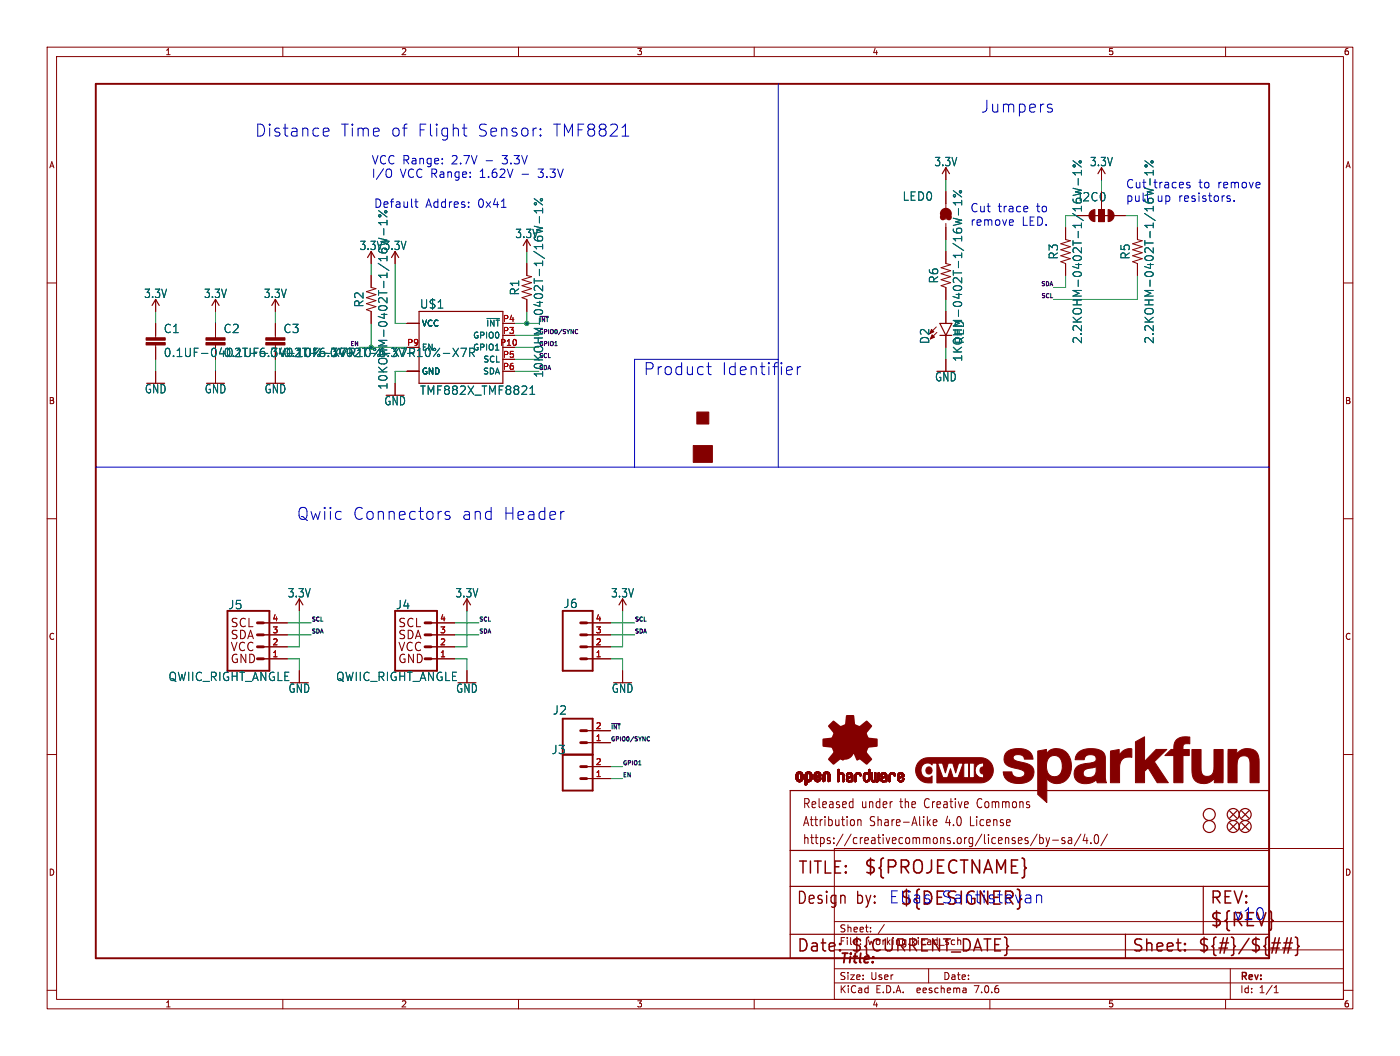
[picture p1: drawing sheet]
<svg xmlns="http://www.w3.org/2000/svg" width="297mm" height="224mm" viewBox="0 0 297 224" stroke-linecap="round" stroke-linejoin="round" font-family="sans-serif">
<defs><g id="words">
<g font-size="3.8" fill="#840000">
<text x="183.1" y="185.7">${PROJECTNAME}</text>
<text x="256.5" y="196.9">${REV}</text>
</g>
<text font-size="3.8" fill="#0000c2" x="190.8" y="192.3">${DESIGNER}</text>
<g font-size="3.5" fill="#0000c2">
<text x="54.1" y="29.2">Distance</text>
<text x="72.2" y="29.2">Time</text>
<text x="82.8" y="29.2">of</text>
<text x="88.4" y="29.2">Flight</text>
<text x="101.1" y="29.2">Sensor:</text>
<text x="117" y="29.2">TMF8821</text>
<text x="208.1" y="24.1">Jumpers</text>
<text x="136.4" y="79.8">Product</text>
<text x="152.9" y="79.8">Identifier</text>
<text x="63" y="110.5">Qwiic</text>
<text x="74.8" y="110.5">Connectors</text>
<text x="97.8" y="110.5">and</text>
<text x="106.6" y="110.5">Header</text>
<text x="188.5" y="191.8">Elias</text>
<text x="199.5" y="191.8">Santistevan</text>
<text x="261.6" y="195.3">v10</text>
</g>
<g font-size="3.5" fill="#840000">
<text x="169.2" y="185.7">TITLE:</text>
<text x="168.9" y="192.1">Design</text>
<text x="181.6" y="192.1">by:</text>
<text x="256.5" y="192.1">REV:</text>
<text x="168.9" y="202.2">Date:</text>
<text x="180.3" y="202.2">${CURRENT_DATE}</text>
<text x="240" y="202.2">Sheet:</text>
<text x="254" y="202.2">${#}/${##}</text>
</g>
<text font-size="2.8" fill="#840000" x="178" y="204.8">Title:</text>
<g font-size="2.7" fill="#840000">
<text x="170.2" y="171.7">Released</text>
<text x="182.7" y="171.7">under</text>
<text x="191.1" y="171.7">the</text>
<text x="196.5" y="171.7">Creative</text>
<text x="208" y="171.7">Commons</text>
<text x="170.2" y="175.5">Attribution</text>
<text x="170.2" y="179.3">https://creativecommons.org/licenses/by-sa/4.0/</text>
<text x="184.5" y="175.5">Share-Alike</text>
<text x="200.8" y="175.5">4.0</text>
<text x="206.2" y="175.5">License</text>
</g>
<g font-size="2.5" fill="#0000c2">
<text x="78.7" y="35">VCC Range:</text>
<text x="95.7" y="35">2.7V</text>
<text x="102.9" y="35">-</text>
<text x="106.6" y="35">3.3V</text>
<text x="78.7" y="37.9">I/O</text>
<text x="84.8" y="37.9">VCC Range:</text>
<text x="101.7" y="37.9">1.62V</text>
<text x="110.6" y="37.9">-</text>
<text x="114.3" y="37.9">3.3V</text>
<text x="238.8" y="40.1">Cut</text>
<text x="254.3" y="40.1">to</text>
<text x="258.4" y="40.1">remove</text>
<text x="90.2" y="44.2">Addres:</text>
<text x="101.3" y="44.2">0x41</text>
<text x="205.7" y="45.1">Cut</text>
<text x="211.6" y="45.1">trace</text>
<text x="219.8" y="45.1">to</text>
<text x="250" y="42.9">resistors.</text>
<text x="205.7" y="48">remove</text>
<text x="216.7" y="48">LED.</text>
</g>
<g font-size="2.5" fill="#006464">
<text x="198.1" y="35.5">3.3V</text>
<text x="231.2" y="35.5">3.3V</text>
<text x="244.6" y="40.1">traces</text>
<text x="79.2" y="44.2">Default</text>
<text x="191.4" y="42.8">LED0</text>
<text x="238.8" y="42.9">pull</text>
<text x="245.3" y="42.9">up</text>
<text x="76.2" y="53.2">3.3V 3.3V</text>
<text x="109.2" y="50.7">3.3V</text>
<text x="224.6" y="55.1" transform="rotate(-90 224.6 55.1)">R3</text>
<text x="239.9" y="55.1" transform="rotate(-90 239.9 55.1)">R5</text>
<text x="30.5" y="63.4">3.3V</text>
<text x="43.2" y="63.4">3.3V</text>
<text x="55.9" y="63.4">3.3V</text>
<text x="77.3" y="65.3" transform="rotate(-90 77.3 65.3)">R2</text>
<text x="89" y="65.6">U$1</text>
<text x="110.3" y="62.7" transform="rotate(-90 110.3 62.7)">R1</text>
<text x="199.2" y="60.2" transform="rotate(-90 199.2 60.2)">R6</text>
<text x="34.6" y="70.8">C1</text>
<text x="47.3" y="70.8">C2</text>
<text x="60" y="70.8">C3</text>
<text x="34.6" y="75.9">0.1UF-0402T-6.3V-10%-X7R</text>
<text x="47.3" y="75.9">0.1UF-0402T-6.3V-10%-X7R</text>
<text x="197.3" y="73" transform="rotate(-90 197.3 73)">D2</text>
<text x="204.3" y="76.8" transform="rotate(-90 204.3 76.8)">1KOHM-0402T-1/16W-1%</text>
<text x="204.7" y="73" transform="rotate(-90 204.7 73)">RED</text>
<text x="229.7" y="73" transform="rotate(-90 229.7 73)">2.2KOHM-0402T-1/16W-1%</text>
<text x="245" y="73" transform="rotate(-90 245 73)">2.2KOHM-0402T-1/16W-1%</text>
<text x="30.6" y="83.6">GND</text>
<text x="43.3" y="83.6">GND</text>
<text x="56" y="83.6">GND</text>
<text x="82.4" y="82.7" transform="rotate(-90 82.4 82.7)">10KOHM-0402T-1/16W-1%</text>
<text x="89" y="83.9">TMF882X_TMF8821</text>
<text x="115.4" y="80.2" transform="rotate(-90 115.4 80.2)">10KOHM-0402T-1/16W-1%</text>
<text x="198.3" y="81.1">GND</text>
<text x="81.4" y="86.2">GND</text>
<text x="48.4" y="129.4">J5</text>
<text x="61" y="126.9">3.3V</text>
<text x="83.9" y="129.4">J4</text>
<text x="96.5" y="126.9">3.3V</text>
<text x="119.5" y="129.1">J6</text>
<text x="129.6" y="126.9">3.3V</text>
<text x="35.7" y="144.6">QWIIC_RIGHT_ANGLE</text>
<text x="61.1" y="147.1">GND</text>
<text x="71.2" y="144.6">QWIIC_RIGHT_ANGLE</text>
<text x="96.7" y="147.1">GND</text>
<text x="129.7" y="147.1">GND</text>
<text x="117.2" y="151.7">J2</text>
<text x="116.9" y="160.1">J3</text>
</g>
<g font-size="2.5" fill="#840000">
<text x="228.7" y="42.9">I2C0</text>
<text x="48.8" y="133.3">SCL</text>
<text x="48.8" y="135.8">SDA</text>
<text x="84.3" y="133.3">SCL</text>
<text x="84.3" y="135.8">SDA</text>
<text x="48.8" y="140.9">GND</text>
<text x="48.8" y="138.4">VCC</text>
<text x="84.3" y="140.9">GND</text>
<text x="84.3" y="138.4">VCC</text>
</g>
<g font-size="2.1" fill="#840000">
<text x="178" y="197.9">Sheet:</text>
<text x="178" y="200.6">File:</text>
<text x="184.1" y="200.6">working.kicad_sch</text>
<text x="178" y="208">Size:</text>
<text x="184.7" y="208">User</text>
<text x="200" y="208">Date:</text>
<text x="263" y="208.2">Rev:</text>
<text x="178" y="210.8">KiCad</text>
<text x="185.7" y="210.8">E.D.A.</text>
<text x="194.6" y="210.8">eeschema</text>
<text x="207" y="210.8">7.0.6</text>
<text x="263" y="210.8">Id:</text>
<text x="267.1" y="210.8">1/1</text>
</g>
<g font-size="1.8" fill="#840000">
<text x="35" y="11.9">1</text>
<text x="85" y="11.9">2</text>
<text x="135" y="11.9">3</text>
<text x="185" y="11.9">4</text>
<text x="235" y="11.9">5</text>
<text x="285" y="11.9">6</text>
<text x="10.3" y="35.9">A</text>
<text x="285.3" y="35.9">A</text>
<text x="10.3" y="85.9">B</text>
<text x="285.3" y="85.9">B</text>
<text x="10.3" y="135.9">C</text>
<text x="285.3" y="135.9">C</text>
<text x="10.3" y="185.9">D</text>
<text x="285.3" y="185.9">D</text>
<text x="35" y="213.8">1</text>
<text x="85" y="213.8">2</text>
<text x="135" y="213.8">3</text>
<text x="185" y="213.8">4</text>
<text x="235" y="213.8">5</text>
<text x="285" y="213.8">6</text>
</g>
<g font-size="1.8" fill="#006464">
<text x="89.4" y="69.4">VCC</text>
<text x="100.3" y="72">GPIO0</text>
<text x="103.1" y="69.4">~{INT}</text>
<text x="89.4" y="74.5">EN</text>
<text x="100.3" y="74.5">GPIO1</text>
<text x="102.5" y="77.1">SCL</text>
<text x="106" y="73.4">P10</text>
<text x="89.4" y="79.6">GND</text>
<text x="102.4" y="79.6">SDA</text>
</g>
<g font-size="1.8" fill="#a90000">
<text x="106.6" y="70.9">P3</text>
<text x="106.6" y="68.3">P4</text>
<text x="86.3" y="73.4">P9</text>
<text x="106.6" y="75.9">P5</text>
<text x="106.6" y="78.5">P6</text>
<text x="57.7" y="131.8">4</text>
<text x="93.3" y="131.8">4</text>
<text x="126.3" y="131.8">4</text>
<text x="57.7" y="136.9">2</text>
<text x="57.7" y="134.4">3</text>
<text x="93.3" y="136.9">2</text>
<text x="93.3" y="134.4">3</text>
<text x="126.3" y="136.9">2</text>
<text x="126.3" y="134.4">3</text>
<text x="57.7" y="139.4">1</text>
<text x="93.3" y="139.4">1</text>
<text x="126.3" y="139.4">1</text>
<text x="126.3" y="154.7">2</text>
<text x="126.3" y="157.2">1</text>
<text x="126.3" y="164.8">1</text>
<text x="126.3" y="162.3">2</text>
</g>
<g font-size="1.2" fill="#0f0f0f">
<text x="220.7" y="60.7">SDA</text>
<text x="220.8" y="63.3">SCL</text>
<text x="114.3" y="70.9">GPIO0/SYNC</text>
<text x="66" y="131.8">SCL</text>
<text x="101.6" y="131.8">SCL</text>
<text x="134.6" y="131.8">SCL</text>
<text x="66" y="134.4">SDA</text>
<text x="101.6" y="134.4">SDA</text>
<text x="134.6" y="134.4">SDA</text>
<text x="129.5" y="154.7">~{INT}</text>
<text x="129.5" y="157.2">GPIO0/SYNC</text>
<text x="132.1" y="162.3">GPIO1</text>
<text x="132.1" y="164.9">EN</text>
</g>
<g font-size="1.2" fill="#006464">
<text x="114.3" y="68.3">~{INT}</text>
<text x="74.2" y="73.4">EN</text>
<text x="114.3" y="73.4">GPIO1</text>
<text x="114.3" y="76">SCL</text>
<text x="114.3" y="78.5">SDA</text>
</g>
</g></defs>
<g fill="none" stroke="#840000" stroke-width=".21">
<path d="M10 10h277v203.9h-277zM12 12h273v199.9h-273zM60 10v2M110 10v2M160 10v2M210 10v2M260 10v2M200.7 35.6v2.5M233.7 35.6v2.5M10 60h2M78.7 58.4v2.6l1.1 .2-2.1 .6 2.1 .7-2.1 .6 2.1 .7-2.1 .6 2.1 .6-2.1 .7 1 .3v2.6M78.7 53.3v2.6"/>
<path d="M83.8 53.3v2.6M111.8 55.9v2.5l1 .3-2.1 .6 2.1 .6-2.1 .7 2.1 .6-2.1 .6 2.1 .7-2.1 .6 1.1 .4v2.5M111.8 50.8v2.5M200.7 40.6v3.5M200.7 47.4v3.4M200.7 53.3v2.6l1 .2-2.1 .7 2.1 .6-2.1 .6 2.1 .7-2.1 .6 2.1 .6-2.1 .7 1.1 .4v2.5M226.1 48.3v2.5l1 .3-2.1 .6 2.1 .6-2.1 .7 2.1 .6-2.1 .6 2.1 .7-2.1 .6 1.1 .4v2.5M228.6 45.7h2.5M233 44.5h1.3v2.5h-1.3zM233.7 43.2v1.3M236.2 45.7h2.6M241.3 48.3v2.5l1 .3-2 .6 2 .6-2 .7 2 .6-2 .6 2 .7-2 .6 1 .4v2.5"/>
<path d="M285 60h2M33 63.5v2.5M33 68.6v3M33 73.2v3M33 78.7v2.6M45.7 63.5v2.5M45.7 68.6v3M45.7 73.2v.5M45.7 78.7v2.6M58.4 63.5v2.5M58.4 68.6v3M58.4 73.2v.5"/>
<path d="M58.4 78.7v2.6M86.4 68.6h2.5M86.4 78.7h2.5M198.6 69.3l-1.4 1.4M198.8 70.5l-1.4 1.4M200.7 66v2.6M200.7 71.1v2.6M200.7 76.2v2.5M83.8 81.3v2.5M10 110h2M285 110h2M55.9 139.7h5.1"/>
<path d="M55.9 137.2h5.1M55.9 134.6h5.1M55.9 132.1h5.1M63.5 127v2.5M91.4 139.7h5.1M91.4 137.2h5.1M91.4 134.6h5.1M91.4 132.1h5.1M99.1 127v2.5M124.5 139.7h5M124.5 137.2h5M124.5 134.6h5"/>
<path d="M124.5 132.1h5M132.1 127v2.5M10 160h2M63.5 142.2v2.6M99.1 142.2v2.6M124.5 157.5h5M124.5 154.9h5M132.1 142.2v2.6M285 160h2M124.5 165.1h5M124.5 162.6h5M177 179.9h108v32h-108z"/>
<path d="M180.5 170l.4 .1M180.9 169.3v2M180.9 171.2l-.4 .1M181.2 174v.9M182 173.8v1.3M182 174l.2-.2 .4 .1 .1 1.2M196.9 174.4l.5 .7M197.4 173.8l-.7 .7M198 174.4l.8-.1-.1-.4-.5-.1-.2 .3 .1 .9h.6M220 176.9l-1.4 2.5M220.6 177v1.9M220.6 177.7l.4-.1 .3 .4-.1 .8h-.6"/>
<path d="M221.9 177.6l.4 1.3M222.3 178.9l-.4 .6M222.7 177.6l-.4 1.3M223.3 178.2h1.2M225.9 177.7l-.4-.1-.2 .3v.3l.6 .1v.5h-.6M226.7 177.7h.6l.1 1.2M227.4 178.1l-.6 .1a.4 .4 0 0 0-.2 .3 .4 .4 0 0 0 .2 .4l.6-.1M229.3 176.9l-1.4 2.5M230.2 176.9l-.4 1.4h1M230.6 177.6v1.3M231.4 178.7v.2M232.4 177.1l.3-.1a1.34 1.34 0 0 1 0 1.9h-.2a1.44 1.44 0 0 1-.1-1.8z"/>
<path d="M234.9 176.9l-1.4 2.5M177 195.4h108M184.7 197.5v.1M184.7 196.7v.1M187.6 196l-1.3 2M10 210h2M60 211.9v2M110 211.9v2M160 211.9v2M177 208.4h108M177 205.4h108M177 201.4h108"/>
<path d="M197 205.4v3M204.9 209.6l.1 .9M205 210.4l-.2 .1M205 209.9h-.2M210 211.9v2M260 211.9v2M261 205.4v6.5M270.3 210.5h.9M270.3 209.4l.4-.4v1.5M285 210h2"/>
</g>
<g fill="none" stroke="#840000" stroke-width=".25">
<path d="M199.9 36.8l.8-1.2 .7 1.2M232.9 36.8l.8-1.2 .7 1.2M78 54.6l.7-1.3 .8 1.3M83.1 54.6l.7-1.3 .8 1.3M111 52.1l.8-1.3 .7 1.3M200.7 44.7v1.8M231.9 45.7h3.8M32.3 64.8l.7-1.3 .8 1.3M45 64.8l.7-1.3 .8 1.3M57.7 64.8l.7-1.3 .8 1.3M88.9 66h17.8v15.3h-17.8zM199.4 71.1h2.5"/>
<path d="M199.4 68.6h2.5l-1.2 2.5zM62.7 128.3l.8-1.3 .8 1.3M98.3 128.3l.8-1.3 .7 1.3M131.3 128.3l.8-1.3 .7 1.3M167.6 167.6h101.6v35.6h-101.6zM260.9 174.5l1.5 1.5M260.9 172l1.5 1.5M262.4 174.5l-1.5 1.5M262.4 172l-1.5 1.5M263.4 172l1.5 1.5M263.4 174.5l1.5 1.5M264.9 172l-1.5 1.5"/>
<path d="M264.9 174.5l-1.5 1.5M167.6 198.1h101.6M167.6 180.3h101.6M167.6 188h101.6M238.8 198.1v5.1M255.3 188v10.1"/>
<circle cx="256.5" cy="175.3" r="1.27"/>
<circle cx="256.5" cy="172.7" r="1.27"/>
<circle cx="261.6" cy="172.7" r="1.27"/>
<circle cx="261.6" cy="175.3" r="1.27"/>
<circle cx="264.2" cy="172.7" r="1.27"/>
<circle cx="264.2" cy="175.3" r="1.27"/>
</g>
<g fill="#840000" stroke="#840000" stroke-width=".21">
<path d="M197.7 71l.5 .5-.8 .4z"/>
<path d="M168.9 165.1h.4z"/>
<path d="M168.9 165l.4 .1z"/>
<path d="M168.9 165h.4z"/>
<path d="M168.9 164.9l.4 .1z"/>
<path d="M168.9 164.9h.4z"/>
<path d="M168.9 164.8l.4 .1z"/>
<path d="M168.9 164.8h.4z"/>
<path d="M168.9 164.7l.4 .1z"/>
<path d="M168.9 164.7h.4z"/>
<path d="M168.9 164.6l.4 .1z"/>
<path d="M168.9 164.6h.4z"/>
<path d="M168.9 164.5l.4 .1z"/>
<path d="M168.9 164.5h.4z"/>
<path d="M168.9 164.4l.4 .1z"/>
<path d="M168.9 164.4h.4z"/>
<path d="M168.9 164.3l.4 .1z"/>
<path d="M168.9 165.2h.4z"/>
<path d="M168.9 165.1l.4 .1z"/>
<path d="M168.9 164.3h.4z"/>
<path d="M168.9 165.3h.5z"/>
<path d="M168.9 165.3h.4z"/>
<path d="M168.9 165.2l.4 .1z"/>
<path d="M168.9 164.2l.4 .1z"/>
<path d="M168.9 164.2h.4z"/>
<path d="M168.9 164.2h.5z"/>
<path d="M168.9 164.1l.5 .1z"/>
<path d="M168.9 164.1h.5z"/>
<path d="M168.9 165.4h.6z"/>
<path d="M168.9 165.3l.5 .1z"/>
<path d="M168.9 164.1h.6z"/>
<path d="M169 165.4h.5z"/>
<path d="M169 164.1h.5z"/>
<path d="M169 165.4h1.3z"/>
<path d="M169 165.4h.6z"/>
<path d="M169 164l1.2 .1z"/>
<path d="M169 165.4h1.2z"/>
<path d="M169 164h1.2z"/>
<path d="M169 165.5h1.2z"/>
<path d="M169 165.4l1.2 .1z"/>
<path d="M169 163.9l1.2 .1z"/>
<path d="M169 163.9h1.2z"/>
<path d="M169.1 165.5l1.1 .1z"/>
<path d="M169.1 165.6h1.1z"/>
<path d="M169.1 163.9h1.1z"/>
<path d="M169.1 165.6h1z"/>
<path d="M169.1 163.9h1z"/>
<path d="M169.1 163.8l1 .1z"/>
<path d="M169.1 163.8h1z"/>
<path d="M169.2 165.6l.9 .1z"/>
<path d="M169.2 163.8h.9z"/>
<path d="M169.2 165.7h.8z"/>
<path d="M169.2 163.8h.8z"/>
<path d="M169.2 163.7l.8 .1z"/>
<path d="M169.3 163.7h.7z"/>
<path d="M169.3 165.7h.7z"/>
<path d="M169.3 165.7h.6z"/>
<path d="M169.3 163.7h.6z"/>
<path d="M169.3 165.7l.6 .1z"/>
<path d="M169.4 163.7h.4z"/>
<path d="M169.4 165.8h.4z"/>
<path d="M169.5 163.7h.3z"/>
<path d="M169.5 165.8h.2z"/>
<path d="M169.5 163.7h.2z"/>
<path d="M169.7 164.1h.6z"/>
<path d="M169.7 165.4h.6z"/>
<path d="M169.8 165.4h.5z"/>
<path d="M169.8 164.1h.5z"/>
<path d="M169.8 165.3l.5 .1z"/>
<path d="M169.8 165.3h.5z"/>
<path d="M169.8 164.1l.5 .1z"/>
<path d="M169.9 165.3h.4z"/>
<path d="M169.9 164.2h.4z"/>
<path d="M169.9 165.2l.4 .1z"/>
<path d="M169.9 165.2h.4z"/>
<path d="M169.9 164.3h.4z"/>
<path d="M169.9 164.2l.4 .1z"/>
<path d="M169.9 165.1l.4 .1z"/>
<path d="M169.9 165.1h.4z"/>
<path d="M169.9 165l.4 .1z"/>
<path d="M169.9 165h.4z"/>
<path d="M169.9 164.9l.4 .1z"/>
<path d="M169.9 164.9h.4z"/>
<path d="M169.9 164.8l.4 .1z"/>
<path d="M169.9 164.8h.4z"/>
<path d="M169.9 164.7l.4 .1z"/>
<path d="M169.9 164.7h.4z"/>
<path d="M169.9 164.6l.4 .1z"/>
<path d="M169.9 164.6h.4z"/>
<path d="M169.9 164.5l.4 .1z"/>
<path d="M169.9 164.5h.4z"/>
<path d="M169.9 164.4l.4 .1z"/>
<path d="M169.9 164.4h.4z"/>
<path d="M169.9 164.3l.4 .1z"/>
<path d="M170.8 166.4h.2z"/>
<path d="M170.8 166.4h.3z"/>
<path d="M170.8 166.4h.4z"/>
<path d="M170.8 166.3l.4 .1z"/>
<path d="M170.8 166.3h.4z"/>
<path d="M170.8 166.2l.4 .1z"/>
<path d="M170.8 166.2h.4z"/>
<path d="M170.8 166.1l.4 .1z"/>
<path d="M170.8 166.1h.4z"/>
<path d="M170.8 166l.4 .1z"/>
<path d="M170.8 166h.4z"/>
<path d="M170.8 165.9l.4 .1z"/>
<path d="M170.8 165.9h.4z"/>
<path d="M170.8 165.8l.4 .1z"/>
<path d="M170.8 165.8h.4z"/>
<path d="M170.8 165.7l.4 .1z"/>
<path d="M170.8 165.7h1z"/>
<path d="M170.8 165.7h1.1z"/>
<path d="M170.8 165.7h1.2z"/>
<path d="M170.8 165.6l1.2 .1z"/>
<path d="M170.8 165.6h1.2z"/>
<path d="M170.8 165.6h1.3z"/>
<path d="M170.8 165.5l1.3 .1z"/>
<path d="M170.8 165.5h1.3z"/>
<path d="M170.8 165.4l1.3 .1z"/>
<path d="M170.8 165.4h1.4z"/>
<path d="M170.8 165.4h.7z"/>
<path d="M170.8 165.4h.6z"/>
<path d="M170.8 165.3l.6 .1z"/>
<path d="M170.8 165.3h.5z"/>
<path d="M170.8 165.2l.5 .1z"/>
<path d="M170.8 165.2h.4z"/>
<path d="M170.8 165.1l.4 .1z"/>
<path d="M170.8 165.1h.4z"/>
<path d="M170.8 165l.4 .1z"/>
<path d="M170.8 165h.4z"/>
<path d="M170.8 164.9l.4 .1z"/>
<path d="M170.8 164.9h.4z"/>
<path d="M170.8 164.8l.4 .1z"/>
<path d="M170.8 164.8h.4z"/>
<path d="M170.8 164.7l.4 .1z"/>
<path d="M170.8 164.7h.4z"/>
<path d="M170.8 164.6l.4 .1z"/>
<path d="M170.8 164.6h.4z"/>
<path d="M170.8 164.5l.4 .1z"/>
<path d="M170.8 164.5h.4z"/>
<path d="M170.8 164.4l.4 .1z"/>
<path d="M170.8 164.4h.4z"/>
<path d="M170.8 164.3l.4 .1z"/>
<path d="M170.8 164.3h.4z"/>
<path d="M170.8 164.2l.4 .1z"/>
<path d="M170.8 166.5h.2z"/>
<path d="M170.8 166.4l.2 .1z"/>
<path d="M170.8 164.2h.4z"/>
<path d="M170.8 164.2h.5z"/>
<path d="M170.8 166.5h.1z"/>
<path d="M170.8 164.1l.5 .1z"/>
<path d="M170.8 164.1h.5z"/>
<path d="M170.8 164.1h.6z"/>
<path d="M170.9 164.1h.5z"/>
<path d="M170.9 164l1.3 .1z"/>
<path d="M170.9 164h1.3z"/>
<path d="M170.9 164h1.2z"/>
<path d="M170.9 163.9l1.2 .1z"/>
<path d="M170.9 163.9h1.2z"/>
<path d="M171 163.9h1.1z"/>
<path d="M171 163.9h1z"/>
<path d="M171 163.8l1 .1z"/>
<path d="M171 163.8h1z"/>
<path d="M171.1 163.8h.9z"/>
<path d="M171.1 163.8h.8z"/>
<path d="M171.2 163.8h.7z"/>
<path d="M171.2 163.7l.7 .1z"/>
<path d="M171.2 163.7h.7z"/>
<path d="M171.2 163.7h.6z"/>
<path d="M171.3 165.7l.5 .1z"/>
<path d="M171.3 163.7h.5z"/>
<path d="M171.3 165.8h.4z"/>
<path d="M171.3 163.7h.4z"/>
<path d="M171.4 165.8h.3z"/>
<path d="M171.4 163.7h.3z"/>
<path d="M171.4 163.7h.2z"/>
<path d="M171.4 165.8h.2z"/>
<path d="M171.6 164.1h.6z"/>
<path d="M171.6 165.4h.6z"/>
<path d="M171.7 165.4h.5z"/>
<path d="M171.7 164.1h.5z"/>
<path d="M171.7 165.3l.5 .1z"/>
<path d="M171.7 165.3h.5z"/>
<path d="M171.8 165.3h.4z"/>
<path d="M171.8 164.1l.4 .1z"/>
<path d="M171.8 164.2h.4z"/>
<path d="M171.8 165.2l.4 .1z"/>
<path d="M171.8 165.2h.4z"/>
<path d="M171.8 165.2h.5z"/>
<path d="M171.8 164.3h.5z"/>
<path d="M171.8 164.2l.4 .1z"/>
<path d="M171.9 165.2h.4z"/>
<path d="M171.9 164.3h.4z"/>
<path d="M171.9 165.1l.4 .1z"/>
<path d="M171.9 165.1h.4z"/>
<path d="M171.9 164.4h.4z"/>
<path d="M171.9 164.3l.4 .1z"/>
<path d="M171.9 165l.4 .1z"/>
<path d="M171.9 165h.4z"/>
<path d="M171.9 164.9l.4 .1z"/>
<path d="M171.9 164.9h.4z"/>
<path d="M171.9 164.8l.4 .1z"/>
<path d="M171.9 164.8h.4z"/>
<path d="M171.9 164.7l.4 .1z"/>
<path d="M171.9 164.7h.4z"/>
<path d="M171.9 164.6l.4 .1z"/>
<path d="M171.9 164.6h.4z"/>
<path d="M171.9 164.5l.4 .1z"/>
<path d="M171.9 164.5h.4z"/>
<path d="M171.9 164.4l.4 .1z"/>
<path d="M172.7 165.2h.4z"/>
<path d="M172.7 165.1l.4 .1z"/>
<path d="M172.7 165.1h.4z"/>
<path d="M172.7 165.1h.5z"/>
<path d="M172.7 165l.5 .1z"/>
<path d="M172.7 165h.5z"/>
<path d="M172.7 165h.6z"/>
<path d="M172.7 165h.7z"/>
<path d="M172.7 164.9l.7 .1z"/>
<path d="M172.7 164.9h.7z"/>
<path d="M172.7 164.9h.8z"/>
<path d="M172.7 164.9h.9z"/>
<path d="M172.7 164.8l.9 .1z"/>
<path d="M172.7 164.8h.9z"/>
<path d="M172.7 164.8h1z"/>
<path d="M172.7 164.8h1.1z"/>
<path d="M172.7 164.7l1.1 .1z"/>
<path d="M172.7 164.7h1.2z"/>
<path d="M172.7 164.7h1.3z"/>
<path d="M172.7 164.6l1.3 .1z"/>
<path d="M172.7 164.6h1.4z"/>
<path d="M172.7 164.6h.4z"/>
<path d="M172.7 164.5l.4 .1z"/>
<path d="M172.7 164.5h.4z"/>
<path d="M172.7 164.4l.4 .1z"/>
<path d="M172.7 164.4h.4z"/>
<path d="M172.7 164.3l.4 .1z"/>
<path d="M172.7 164.3h.4z"/>
<path d="M172.7 164.2l.4 .1z"/>
<path d="M172.7 165.3h.5z"/>
<path d="M172.7 165.2l.4 .1z"/>
<path d="M172.7 164.2h.4z"/>
<path d="M172.7 164.2h.5z"/>
<path d="M172.7 164.1l.5 .1z"/>
<path d="M172.7 164.1h.5z"/>
<path d="M172.8 165.3l.5 .1z"/>
<path d="M172.8 164.1h.4z"/>
<path d="M172.8 164.1h.5z"/>
<path d="M172.8 165.4h.5z"/>
<path d="M172.8 165.4h1.3z"/>
<path d="M172.8 165.4h.6z"/>
<path d="M172.8 164.1h.6z"/>
<path d="M172.8 164l1.3 .1z"/>
<path d="M172.8 164h1.3z"/>
<path d="M172.8 165.5h1.2z"/>
<path d="M172.8 165.4l1.2 .1z"/>
<path d="M172.8 164h1.2z"/>
<path d="M172.9 165.5h1.1z"/>
<path d="M172.9 164h1.1z"/>
<path d="M172.9 163.9l1.1 .1z"/>
<path d="M172.9 165.5l1.1 .1z"/>
<path d="M172.9 163.9h1.1z"/>
<path d="M172.9 165.6h1.1z"/>
<path d="M172.9 165.6h1z"/>
<path d="M172.9 163.9h1z"/>
<path d="M173 165.6h.9z"/>
<path d="M173 163.8l.9 .1z"/>
<path d="M173 163.8h.9z"/>
<path d="M173 165.6l.9 .1z"/>
<path d="M173 165.7h.9z"/>
<path d="M173 165.7h.8z"/>
<path d="M173 163.8h.8z"/>
<path d="M173.1 165.7h.7z"/>
<path d="M173.1 163.8h.7z"/>
<path d="M173.1 163.7l.7 .1z"/>
<path d="M173.1 163.7h.7z"/>
<path d="M173.1 163.7h.6z"/>
<path d="M173.1 165.7h.6z"/>
<path d="M173.2 163.7h.5z"/>
<path d="M173.2 165.7l.5 .1z"/>
<path d="M173.2 164.6h.9z"/>
<path d="M173.2 163.7h.4z"/>
<path d="M173.2 165.8h.4z"/>
<path d="M173.3 163.7h.3z"/>
<path d="M173.3 165.8h.3z"/>
<path d="M173.3 164.6h.8z"/>
<path d="M173.3 165.8h.2z"/>
<path d="M173.3 164.5l.8 .1z"/>
<path d="M173.3 163.7h.2z"/>
<path d="M173.3 164.5h.8z"/>
<path d="M173.4 164.5h.7z"/>
<path d="M173.5 164.5h.6z"/>
<path d="M173.5 164.1h.6z"/>
<path d="M173.5 165.4h.6z"/>
<path d="M173.6 165.4h.5z"/>
<path d="M173.6 164.4l.5 .1z"/>
<path d="M173.6 164.4h.5z"/>
<path d="M173.6 164.1h.5z"/>
<path d="M173.6 165.3l.5 .1z"/>
<path d="M173.6 165.3h.5z"/>
<path d="M173.7 165.3h.4z"/>
<path d="M173.7 164.1l.4 .1z"/>
<path d="M173.7 164.4h.4z"/>
<path d="M173.7 164.2h.4z"/>
<path d="M173.7 165.2l.4 .1z"/>
<path d="M173.7 165.2h.4z"/>
<path d="M173.7 164.3l.4 .1z"/>
<path d="M173.7 164.3h.4z"/>
<path d="M173.7 164.2l.4 .1z"/>
<path d="M173.8 165.2h.3z"/>
<path d="M173.8 165.1l.3 .1z"/>
<path d="M173.8 165.1h.3z"/>
<path d="M173.8 165l.3 .1z"/>
<path d="M173.8 165h.3z"/>
<path d="M173.9 165h.2z"/>
<path d="M173.9 164.9l.2 .1z"/>
<path d="M173.9 164.9h.2z"/>
<path d="M174 164.9h.1z"/>
<path d="M174.6 165.7h.3z"/>
<path d="M174.6 165.7h.4z"/>
<path d="M174.6 165.6l.4 .1z"/>
<path d="M174.6 165.6h.4z"/>
<path d="M174.6 165.5l.4 .1z"/>
<path d="M174.6 165.5h.4z"/>
<path d="M174.6 165.4l.4 .1z"/>
<path d="M174.6 165.4h.4z"/>
<path d="M174.6 165.3l.4 .1z"/>
<path d="M174.6 165.3h.4z"/>
<path d="M174.6 165.2l.4 .1z"/>
<path d="M174.6 165.2h.4z"/>
<path d="M174.6 165.1l.4 .1z"/>
<path d="M174.6 165.1h.4z"/>
<path d="M174.6 165l.4 .1z"/>
<path d="M174.6 165h.4z"/>
<path d="M174.6 164.9l.4 .1z"/>
<path d="M174.6 164.9h.4z"/>
<path d="M174.6 164.8l.4 .1z"/>
<path d="M174.6 164.8h.4z"/>
<path d="M174.6 164.7l.4 .1z"/>
<path d="M174.6 164.7h.4z"/>
<path d="M174.6 164.6l.4 .1z"/>
<path d="M174.6 164.6h.4z"/>
<path d="M174.6 164.5l.4 .1z"/>
<path d="M174.6 164.5h.4z"/>
<path d="M174.6 164.4l.4 .1z"/>
<path d="M174.6 164.4h.4z"/>
<path d="M174.6 164.3l.4 .1z"/>
<path d="M174.6 164.3h.4z"/>
<path d="M174.6 165.7h.2z"/>
<path d="M174.6 164.2l.5 .1z"/>
<path d="M174.6 165.7l.2 .1z"/>
<path d="M174.6 164.2h.5z"/>
<path d="M174.7 164.2h.4z"/>
<path d="M174.7 164.1l.4 .1z"/>
<path d="M174.7 164.1h.4z"/>
<path d="M174.7 164.1h.5z"/>
<path d="M174.7 164.1h.6z"/>
<path d="M174.7 164l1.3 .1z"/>
<path d="M174.7 164h1.3z"/>
<path d="M174.7 164h1.2z"/>
<path d="M174.8 164h1.1z"/>
<path d="M174.8 163.9l1.1 .1z"/>
<path d="M174.8 163.9h1.1z"/>
<path d="M174.8 163.8l1.1 .1z"/>
<path d="M174.9 163.8h.9z"/>
<path d="M174.9 163.8h.8z"/>
<path d="M175 163.8h.7z"/>
<path d="M175 163.7l.7 .1z"/>
<path d="M175 163.7h.7z"/>
<path d="M175 163.7h.6z"/>
<path d="M175.1 163.7h.5z"/>
<path d="M175.2 163.7h.3z"/>
<path d="M175.3 163.7h.2z"/>
<path d="M175.4 164.1h.6z"/>
<path d="M175.5 164.1h.5z"/>
<path d="M175.6 164.1h.4z"/>
<path d="M175.6 164.1l.4 .1z"/>
<path d="M175.6 164.2h.4z"/>
<path d="M175.6 164.2h.5z"/>
<path d="M175.7 164.2l.4 .1z"/>
<path d="M175.7 164.3h.4z"/>
<path d="M175.7 165.7h.3z"/>
<path d="M175.7 165.7h.4z"/>
<path d="M175.7 165.6l.4 .1z"/>
<path d="M175.7 165.6h.4z"/>
<path d="M175.7 165.5l.4 .1z"/>
<path d="M175.7 165.5h.4z"/>
<path d="M175.7 165.4l.4 .1z"/>
<path d="M175.7 165.4h.4z"/>
<path d="M175.7 165.3l.4 .1z"/>
<path d="M175.7 165.3h.4z"/>
<path d="M175.7 165.2l.4 .1z"/>
<path d="M175.7 165.2h.4z"/>
<path d="M175.7 165.1l.4 .1z"/>
<path d="M175.7 165.1h.4z"/>
<path d="M175.7 165l.4 .1z"/>
<path d="M175.7 165h.4z"/>
<path d="M175.7 164.9l.4 .1z"/>
<path d="M175.7 164.9h.4z"/>
<path d="M175.7 164.8l.4 .1z"/>
<path d="M175.7 164.8h.4z"/>
<path d="M175.7 164.7l.4 .1z"/>
<path d="M175.7 164.7h.4z"/>
<path d="M175.7 164.6l.4 .1z"/>
<path d="M175.7 164.6h.4z"/>
<path d="M175.7 164.5l.4 .1z"/>
<path d="M175.7 164.5h.4z"/>
<path d="M175.7 164.4l.4 .1z"/>
<path d="M175.7 164.4h.4z"/>
<path d="M175.7 164.3l.4 .1z"/>
<path d="M175.7 165.7h.2z"/>
<path d="M175.7 165.7l.2 .1z"/>
<path d="M177.7 165.8h.2z"/>
<path d="M177.7 165.7l.2 .1z"/>
<path d="M177.7 163.3h.3z"/>
<path d="M177.7 165.7h.3z"/>
<path d="M177.7 165.6l.3 .1z"/>
<path d="M177.7 165.6h.3z"/>
<path d="M177.7 165.5l.3 .1z"/>
<path d="M177.7 165.5h.3z"/>
<path d="M177.7 165.4l.3 .1z"/>
<path d="M177.7 165.4h.3z"/>
<path d="M177.7 165.3l.3 .1z"/>
<path d="M177.7 165.3h.3z"/>
<path d="M177.7 165.2l.3 .1z"/>
<path d="M177.7 165.2h.3z"/>
<path d="M177.7 165.1l.3 .1z"/>
<path d="M177.7 165.1h.3z"/>
<path d="M177.7 165l.3 .1z"/>
<path d="M177.7 165h.3z"/>
<path d="M177.7 164.9l.3 .1z"/>
<path d="M177.7 164.9h.3z"/>
<path d="M177.7 164.8l.3 .1z"/>
<path d="M177.7 164.8h.3z"/>
<path d="M177.7 164.7l.3 .1z"/>
<path d="M177.7 164.7h.3z"/>
<path d="M177.7 164.6l.3 .1z"/>
<path d="M177.7 164.6h.3z"/>
<path d="M177.7 164.5l.3 .1z"/>
<path d="M177.7 164.5h.3z"/>
<path d="M177.7 164.4l.3 .1z"/>
<path d="M177.7 164.4h.3z"/>
<path d="M177.7 164.3l.3 .1z"/>
<path d="M177.7 164.3h.3z"/>
<path d="M177.7 164.3h.4z"/>
<path d="M177.7 164.2l.4 .1z"/>
<path d="M177.7 164.2h.4z"/>
<path d="M177.7 164.2h.5z"/>
<path d="M177.7 164.1l.5 .1z"/>
<path d="M177.7 164.1h.5z"/>
<path d="M177.7 164.1h.6z"/>
<path d="M177.7 164.1h.7z"/>
<path d="M177.7 164.1h1.3z"/>
<path d="M177.7 164.1h1.2z"/>
<path d="M177.7 164l1.2 .1z"/>
<path d="M177.7 164h1.2z"/>
<path d="M177.7 164h1.1z"/>
<path d="M177.7 163.9l1.1 .1z"/>
<path d="M177.7 163.9h1.1z"/>
<path d="M177.7 163.9h1z"/>
<path d="M177.7 163.9h.3z"/>
<path d="M177.7 163.8l.3 .1z"/>
<path d="M177.7 163.8h.3z"/>
<path d="M177.7 163.7l.3 .1z"/>
<path d="M177.7 163.7h.3z"/>
<path d="M177.7 163.6l.3 .1z"/>
<path d="M177.7 163.6h.3z"/>
<path d="M177.7 163.5l.3 .1z"/>
<path d="M177.7 163.5h.3z"/>
<path d="M177.7 163.4l.3 .1z"/>
<path d="M177.7 163.4h.3z"/>
<path d="M177.7 163.3l.3 .1z"/>
<path d="M177.7 163.2l.3 .1z"/>
<path d="M177.8 163.2h.2z"/>
<path d="M177.9 163.1l.1 .1z"/>
<path d="M178.1 163.9h.6z"/>
<path d="M178.1 163.8l.6 .1z"/>
<path d="M178.2 163.8h.5z"/>
<path d="M178.2 163.8h.4z"/>
<path d="M178.5 164.1h.5z"/>
<path d="M178.6 164.1h.4z"/>
<path d="M178.6 164.1l.4 .1z"/>
<path d="M178.6 164.2h.4z"/>
<path d="M178.7 164.2h.3z"/>
<path d="M178.7 164.2h.4z"/>
<path d="M178.7 164.3h.4z"/>
<path d="M178.7 164.2l.4 .1z"/>
<path d="M178.8 164.3h.3z"/>
<path d="M178.8 164.4h.3z"/>
<path d="M178.8 164.3l.3 .1z"/>
<path d="M178.8 164.5h.3z"/>
<path d="M178.8 164.4l.3 .1z"/>
<path d="M178.8 165.8h.1z"/>
<path d="M178.8 165.8h.2z"/>
<path d="M178.8 165.7l.2 .1z"/>
<path d="M178.8 165.7h.2z"/>
<path d="M178.8 165.7h.3z"/>
<path d="M178.8 165.6l.3 .1z"/>
<path d="M178.8 165.6h.3z"/>
<path d="M178.8 165.5l.3 .1z"/>
<path d="M178.8 165.5h.3z"/>
<path d="M178.8 165.4l.3 .1z"/>
<path d="M178.8 165.4h.3z"/>
<path d="M178.8 165.3l.3 .1z"/>
<path d="M178.8 165.3h.3z"/>
<path d="M178.8 165.2l.3 .1z"/>
<path d="M178.8 165.2h.3z"/>
<path d="M178.8 165.1l.3 .1z"/>
<path d="M178.8 165.1h.3z"/>
<path d="M178.8 165l.3 .1z"/>
<path d="M178.8 165h.3z"/>
<path d="M178.8 164.9l.3 .1z"/>
<path d="M178.8 164.9h.3z"/>
<path d="M178.8 164.8l.3 .1z"/>
<path d="M178.8 164.8h.3z"/>
<path d="M178.8 164.7l.3 .1z"/>
<path d="M178.8 164.7h.3z"/>
<path d="M178.8 164.6l.3 .1z"/>
<path d="M178.8 164.6h.3z"/>
<path d="M178.8 164.5l.3 .1z"/>
<path d="M179.5 165.4h.4z"/>
<path d="M179.5 165.3l.4 .1z"/>
<path d="M179.5 165.3h.4z"/>
<path d="M179.5 165.3h.3z"/>
<path d="M179.5 165.2l.3 .1z"/>
<path d="M179.5 165.2h.3z"/>
<path d="M179.5 165.2h.4z"/>
<path d="M179.5 164.6h.2z"/>
<path d="M179.5 164.5l.2 .1z"/>
<path d="M179.5 164.5h.3z"/>
<path d="M179.5 164.4l.3 .1z"/>
<path d="M179.5 164.4h.3z"/>
<path d="M179.6 165.4h.3z"/>
<path d="M179.6 165.2h.3z"/>
<path d="M179.6 165.1l.3 .1z"/>
<path d="M179.6 165.1h.3z"/>
<path d="M179.6 164.6h.1z"/>
<path d="M179.6 164.4h.2z"/>
<path d="M179.6 165.5h.3z"/>
<path d="M179.6 165.4l.3 .1z"/>
<path d="M179.6 165.1h.4z"/>
<path d="M179.6 164.4h.3z"/>
<path d="M179.6 164.3l.3 .1z"/>
<path d="M179.6 164.3h.3z"/>
<path d="M179.6 165.5h.4z"/>
<path d="M179.6 165l.5 .1z"/>
<path d="M179.6 165h.5z"/>
<path d="M179.6 164.2l.3 .1z"/>
<path d="M179.6 164.2h.3z"/>
<path d="M179.6 165.5l.8 .1z"/>
<path d="M179.6 165.5h.5z"/>
<path d="M179.6 164.2h.4z"/>
<path d="M179.6 165.6h.8z"/>
<path d="M179.6 165h.6z"/>
<path d="M179.6 164.1l.4 .1z"/>
<path d="M179.7 165.6h.7z"/>
<path d="M179.7 165h.6z"/>
<path d="M179.7 164.9l.6 .1z"/>
<path d="M179.7 164.1h.3z"/>
<path d="M179.7 164.1h.4z"/>
<path d="M179.7 164.9h.6z"/>
<path d="M179.7 164.1h.5z"/>
<path d="M179.7 165.6l.7 .1z"/>
<path d="M179.7 164.1h1.1z"/>
<path d="M179.7 165.7h.7z"/>
<path d="M179.7 164.9h.7z"/>
<path d="M179.7 164l1.1 .1z"/>
<path d="M179.7 164h1z"/>
<path d="M179.7 164.9h.8z"/>
<path d="M179.8 165.7h.6z"/>
<path d="M179.8 164.9h.7z"/>
<path d="M179.8 164h.9z"/>
<path d="M179.8 164.8l.7 .1z"/>
<path d="M179.8 163.9l.9 .1z"/>
<path d="M179.8 164.8h1.1z"/>
<path d="M179.8 163.9h.8z"/>
<path d="M179.8 165.7l.6 .1z"/>
<path d="M179.9 163.9h.7z"/>
<path d="M179.9 164.8h1z"/>
<path d="M179.9 165.8h.5z"/>
<path d="M179.9 163.9h.6z"/>
<path d="M180 165.8h.4z"/>
<path d="M180 164.8h.9z"/>
<path d="M180 163.8l.5 .1z"/>
<path d="M180 163.8h.5z"/>
<path d="M180 164.7l.9 .1z"/>
<path d="M180 163.8h.4z"/>
<path d="M180.1 164.7h.8z"/>
<path d="M180.2 165.5h.2z"/>
<path d="M180.2 164.7h.7z"/>
<path d="M180.2 163.8h.1z"/>
<path d="M180.2 164.6l.7 .1z"/>
<path d="M180.3 164.1h.5z"/>
<path d="M180.3 164.6h.6z"/>
<path d="M180.4 164.6h.5z"/>
<path d="M180.4 164.1h.4z"/>
<path d="M180.4 164.1l.4 .1z"/>
<path d="M180.4 164.2h.4z"/>
<path d="M180.5 164.2h.3z"/>
<path d="M180.5 164.6h.4z"/>
<path d="M180.5 164.2h.4z"/>
<path d="M180.5 164.5l.4 .1z"/>
<path d="M180.5 164.5h.4z"/>
<path d="M180.5 164.2l.4 .1z"/>
<path d="M180.5 164.3h.4z"/>
<path d="M180.6 164.8l.3 .1z"/>
<path d="M180.6 164.5h.3z"/>
<path d="M180.6 164.3h.3z"/>
<path d="M180.6 164.9h.3z"/>
<path d="M180.6 164.4h.3z"/>
<path d="M180.6 164.3l.3 .1z"/>
<path d="M180.6 165.8h.2z"/>
<path d="M180.6 165.7l.2 .1z"/>
<path d="M180.6 165.7h.3z"/>
<path d="M180.6 165.6l.3 .1z"/>
<path d="M180.6 165.6h.3z"/>
<path d="M180.6 165.5l.3 .1z"/>
<path d="M180.6 165.5h.3z"/>
<path d="M180.6 165.4l.3 .1z"/>
<path d="M180.6 165.4h.3z"/>
<path d="M180.6 165.3l.3 .1z"/>
<path d="M180.6 165.3h.3z"/>
<path d="M180.6 165.2l.3 .1z"/>
<path d="M180.6 165.2h.3z"/>
<path d="M180.6 165.1l.3 .1z"/>
<path d="M180.6 165.1h.3z"/>
<path d="M180.6 165l.3 .1z"/>
<path d="M180.6 165h.3z"/>
<path d="M180.6 164.9l.3 .1z"/>
<path d="M180.6 164.4l.3 .1z"/>
<path d="M181.4 165.8h.1z"/>
<path d="M181.4 165.7l.1 .1z"/>
<path d="M181.4 165.7h.2z"/>
<path d="M181.4 165.6l.3 .1z"/>
<path d="M181.4 165.6h.3z"/>
<path d="M181.4 165.5l.3 .1z"/>
<path d="M181.4 165.5h.3z"/>
<path d="M181.4 165.4l.3 .1z"/>
<path d="M181.4 165.4h.3z"/>
<path d="M181.4 165.3l.3 .1z"/>
<path d="M181.4 165.3h.3z"/>
<path d="M181.4 165.2l.3 .1z"/>
<path d="M181.4 165.2h.3z"/>
<path d="M181.4 165.1l.3 .1z"/>
<path d="M181.4 165.1h.3z"/>
<path d="M181.4 165l.3 .1z"/>
<path d="M181.4 165h.3z"/>
<path d="M181.4 164.9l.3 .1z"/>
<path d="M181.4 164.9h.3z"/>
<path d="M181.4 164.8l.3 .1z"/>
<path d="M181.4 164.8h.3z"/>
<path d="M181.4 164.7l.3 .1z"/>
<path d="M181.4 164.7h.3z"/>
<path d="M181.4 164.6l.3 .1z"/>
<path d="M181.4 164.6h.3z"/>
<path d="M181.4 164.5l.3 .1z"/>
<path d="M181.4 164.5h.3z"/>
<path d="M181.4 164.4l.3 .1z"/>
<path d="M181.4 164.4h.3z"/>
<path d="M181.4 164.3l.3 .1z"/>
<path d="M181.4 164.3h.3z"/>
<path d="M181.4 164.2l.3 .1z"/>
<path d="M181.4 164.2h.3z"/>
<path d="M181.4 164.2h.4z"/>
<path d="M181.4 164.1l.4 .1z"/>
<path d="M181.5 164.1h.4z"/>
<path d="M181.5 164.1h.5z"/>
<path d="M181.5 164.1h1.1z"/>
<path d="M181.5 164l1.1 .1z"/>
<path d="M181.5 164h1.1z"/>
<path d="M181.5 164h1z"/>
<path d="M181.6 164h.9z"/>
<path d="M181.6 163.9l.9 .1z"/>
<path d="M181.6 163.9h.9z"/>
<path d="M181.6 163.9h.8z"/>
<path d="M181.7 163.9h.7z"/>
<path d="M181.8 163.9h.5z"/>
<path d="M181.8 163.8l.5 .1z"/>
<path d="M181.8 163.8h.5z"/>
<path d="M181.9 163.8h.3z"/>
<path d="M182 163.8h.1z"/>
<path d="M182.1 164.1h.5z"/>
<path d="M182.2 164.1h.4z"/>
<path d="M182.3 164.1l.3 .1z"/>
<path d="M182.3 164.2h.3z"/>
<path d="M182.3 164.2h.4z"/>
<path d="M182.4 164.2l.3 .1z"/>
<path d="M182.4 164.2h.3z"/>
<path d="M182.4 164.3h.3z"/>
<path d="M182.4 164.3l.3 .1z"/>
<path d="M182.4 164.4h.3z"/>
<path d="M182.4 164.5h.3z"/>
<path d="M182.4 164.4l.3 .1z"/>
<path d="M182.5 164.5h.1z"/>
<path d="M182.5 164.5h.2z"/>
<path d="M182.5 164.5l.1 .1z"/>
<path d="M183.2 165.1h.3z"/>
<path d="M183.2 165l.3 .1z"/>
<path d="M183.2 165h.3z"/>
<path d="M183.2 164.9l.3 .1z"/>
<path d="M183.2 164.9h.3z"/>
<path d="M183.2 164.8l.3 .1z"/>
<path d="M183.2 164.8h.3z"/>
<path d="M183.2 164.7l.3 .1z"/>
<path d="M183.2 164.7h.3z"/>
<path d="M183.2 164.6l.3 .1z"/>
<path d="M183.2 164.6h.3z"/>
<path d="M183.2 164.5l.3 .1z"/>
<path d="M183.2 164.5h.3z"/>
<path d="M183.2 165.2h.3z"/>
<path d="M183.2 165.1l.3 .1z"/>
<path d="M183.2 164.4l.3 .1z"/>
<path d="M183.2 164.4h.3z"/>
<path d="M183.2 165.2l.3 .1z"/>
<path d="M183.2 165.3h.3z"/>
<path d="M183.2 164.3l.3 .1z"/>
<path d="M183.2 164.3h.3z"/>
<path d="M183.2 165.4h.3z"/>
<path d="M183.2 165.3l.3 .1z"/>
<path d="M183.2 165.4h.4z"/>
<path d="M183.2 164.2l.3 .1z"/>
<path d="M183.2 164.2h.3z"/>
<path d="M183.2 164.2h.4z"/>
<path d="M183.2 165.4l.4 .1z"/>
<path d="M183.2 165.5h.4z"/>
<path d="M183.3 165.5h.4z"/>
<path d="M183.3 164.1l.3 .1z"/>
<path d="M183.3 164.1h.4z"/>
<path d="M183.3 165.5h.5z"/>
<path d="M183.3 165.5l1.1 .1z"/>
<path d="M183.3 164.1h.5z"/>
<path d="M183.3 165.6h1.1z"/>
<path d="M183.3 164.1h1.2z"/>
<path d="M183.3 164l1.2 .1z"/>
<path d="M183.3 164h1.2z"/>
<path d="M183.4 165.6h.9z"/>
<path d="M183.4 164h1.1z"/>
<path d="M183.4 165.6l.9 .1z"/>
<path d="M183.4 165.7h.9z"/>
<path d="M183.4 163.9l1.1 .1z"/>
<path d="M183.4 163.9h1.1z"/>
<path d="M183.5 165.7h.8z"/>
<path d="M183.5 163.9h1z"/>
<path d="M183.5 165.7h.7z"/>
<path d="M183.5 165.7l.7 .1z"/>
<path d="M183.5 163.9h.7z"/>
<path d="M183.6 165.8h.6z"/>
<path d="M183.6 165.8h.5z"/>
<path d="M183.6 163.9h.5z"/>
<path d="M183.6 163.8l.5 .1z"/>
<path d="M183.6 163.8h.5z"/>
<path d="M183.7 163.8h.3z"/>
<path d="M183.8 163.8h.1z"/>
<path d="M183.9 164.1h.6z"/>
<path d="M183.9 165.5h.5z"/>
<path d="M184 165.5h.4z"/>
<path d="M184 164.1h.5z"/>
<path d="M184.1 165.5h.4z"/>
<path d="M184.1 164.1l.4 .1z"/>
<path d="M184.1 165.4l.4 .1z"/>
<path d="M184.1 164.2h.4z"/>
<path d="M184.1 165.4h.4z"/>
<path d="M184.2 165.4h.3z"/>
<path d="M184.2 164.2l.3 .1z"/>
<path d="M184.2 164.2h.3z"/>
<path d="M184.2 164.3h.3z"/>
<path d="M184.2 165.3l.3 .1z"/>
<path d="M184.2 165.3h.3z"/>
<path d="M184.2 163.9h.3z"/>
<path d="M184.2 163.8l.3 .1z"/>
<path d="M184.2 165.2l.3 .1z"/>
<path d="M184.2 165.2h.3z"/>
<path d="M184.2 165.1h.3z"/>
<path d="M184.2 165l.3 .1z"/>
<path d="M184.2 165h.3z"/>
<path d="M184.2 164.9l.3 .1z"/>
<path d="M184.2 164.9h.3z"/>
<path d="M184.2 164.8h.3z"/>
<path d="M184.2 164.7l.3 .1z"/>
<path d="M184.2 164.7h.3z"/>
<path d="M184.2 164.6h.3z"/>
<path d="M184.2 164.5h.3z"/>
<path d="M184.2 164.4l.3 .1z"/>
<path d="M184.2 164.4h.3z"/>
<path d="M184.2 164.3l.3 .1z"/>
<path d="M184.2 163.8h.3z"/>
<path d="M184.2 163.7l.3 .1z"/>
<path d="M184.2 163.7h.3z"/>
<path d="M184.2 163.6l.3 .1z"/>
<path d="M184.2 163.6h.3z"/>
<path d="M184.2 163.5h.3z"/>
<path d="M184.2 163.4h.3z"/>
<path d="M184.2 163.3h.3z"/>
<path d="M184.2 165.1l.3 .1z"/>
<path d="M184.2 164.8l.3 .1z"/>
<path d="M184.2 164.6l.3 .1z"/>
<path d="M184.2 164.5l.3 .1z"/>
<path d="M184.2 163.5l.3 .1z"/>
<path d="M184.2 163.4l.3 .1z"/>
<path d="M184.2 163.3l.3 .1z"/>
<path d="M184.2 163.2l.3 .1z"/>
<path d="M184.2 163.2h.3z"/>
<path d="M184.3 163.2h.2z"/>
<path d="M184.4 163.2h.1z"/>
<path d="M184.4 163.1l.1 .1z"/>
<path d="M184.8 165.3h.3z"/>
<path d="M184.8 165.2l.3 .1z"/>
<path d="M184.8 165.2h.3z"/>
<path d="M184.8 165.1l.3 .1z"/>
<path d="M184.8 165.1h.3z"/>
<path d="M184.8 165l.3 .1z"/>
<path d="M184.8 165h.3z"/>
<path d="M184.8 164.9l.3 .1z"/>
<path d="M184.8 164.9h.3z"/>
<path d="M184.8 164.8l.3 .1z"/>
<path d="M184.8 164.8h.3z"/>
<path d="M184.8 164.7l.3 .1z"/>
<path d="M184.8 164.7h.3z"/>
<path d="M184.8 164.6l.3 .1z"/>
<path d="M184.8 164.6h.3z"/>
<path d="M184.8 164.5l.3 .1z"/>
<path d="M184.8 164.5h.3z"/>
<path d="M184.8 164.4l.3 .1z"/>
<path d="M184.8 164.4h.3z"/>
<path d="M184.8 164.3l.3 .1z"/>
<path d="M184.8 164.3h.3z"/>
<path d="M184.8 164.2l.3 .1z"/>
<path d="M184.8 164.2h.3z"/>
<path d="M184.8 164.1l.3 .1z"/>
<path d="M184.8 164.1h.3z"/>
<path d="M184.8 164l.3 .1z"/>
<path d="M184.8 164h.3z"/>
<path d="M184.8 165.5h.4z"/>
<path d="M184.8 165.4l.4 .1z"/>
<path d="M184.8 165.4h.3z"/>
<path d="M184.8 165.3l.3 .1z"/>
<path d="M184.8 163.9l.3 .1z"/>
<path d="M184.8 163.9h.3z"/>
<path d="M184.9 165.5h1.6z"/>
<path d="M184.9 165.5h.3z"/>
<path d="M184.9 163.9h.2z"/>
<path d="M184.9 165.6h1.6z"/>
<path d="M184.9 165.5l1.6 .1z"/>
<path d="M184.9 165.6h1.5z"/>
<path d="M184.9 165.6l1.5 .1z"/>
<path d="M184.9 165.7h1.5z"/>
<path d="M185 165.7h1.4z"/>
<path d="M185 163.9h.1z"/>
<path d="M185 165.7h1.3z"/>
<path d="M185 163.8l.1 .1z"/>
<path d="M185 165.7h.6z"/>
<path d="M185 165.7l.6 .1z"/>
<path d="M185.1 165.8h.5z"/>
<path d="M185.1 165.8h.4z"/>
<path d="M185.4 165.5h.6z"/>
<path d="M185.4 165.5h.5z"/>
<path d="M185.5 165.5h.4z"/>
<path d="M185.5 165.4l.4 .1z"/>
<path d="M185.5 165.4h.3z"/>
<path d="M185.5 165.3l.3 .1z"/>
<path d="M185.5 165.3h.3z"/>
<path d="M185.5 165.2h.3z"/>
<path d="M185.5 165.1l.3 .1z"/>
<path d="M185.5 165.1h.3z"/>
<path d="M185.5 165h.3z"/>
<path d="M185.5 164.9l.3 .1z"/>
<path d="M185.5 164.9h.3z"/>
<path d="M185.5 165.2l.3 .1z"/>
<path d="M185.5 165l.3 .1z"/>
<path d="M185.5 164.8l.3 .1z"/>
<path d="M185.5 164.8h.3z"/>
<path d="M185.5 164.7l.3 .1z"/>
<path d="M185.5 164.7h.3z"/>
<path d="M185.5 164.6l.3 .1z"/>
<path d="M185.5 164.6h.3z"/>
<path d="M185.5 164.5l.3 .1z"/>
<path d="M185.5 164.5h.3z"/>
<path d="M185.5 164.4l.3 .1z"/>
<path d="M185.5 164.4h.3z"/>
<path d="M185.5 164.3l.3 .1z"/>
<path d="M185.5 164.3h.3z"/>
<path d="M185.5 164.2l.3 .1z"/>
<path d="M185.5 164.2h.3z"/>
<path d="M185.5 164.1l.3 .1z"/>
<path d="M185.5 164.1h.3z"/>
<path d="M185.5 164l.3 .1z"/>
<path d="M185.5 164h.3z"/>
<path d="M185.5 163.9l.3 .1z"/>
<path d="M185.5 163.9h.3z"/>
<path d="M185.6 163.9h.2z"/>
<path d="M185.7 165.7h.6z"/>
<path d="M185.7 163.9h.1z"/>
<path d="M185.7 163.8l.1 .1z"/>
<path d="M185.7 163.8h.1z"/>
<path d="M185.7 165.7l.6 .1z"/>
<path d="M185.8 165.8h.5z"/>
<path d="M185.8 165.8h.4z"/>
<path d="M186.1 165.5h.4z"/>
<path d="M186.2 165.5h.3z"/>
<path d="M186.2 165.4l.3 .1z"/>
<path d="M186.2 165.4h.3z"/>
<path d="M186.2 165.3l.3 .1z"/>
<path d="M186.2 165.3h.3z"/>
<path d="M186.2 165.2l.3 .1z"/>
<path d="M186.2 165.2h.3z"/>
<path d="M186.2 165.1l.3 .1z"/>
<path d="M186.2 165.1h.3z"/>
<path d="M186.2 165l.3 .1z"/>
<path d="M186.2 165h.3z"/>
<path d="M186.2 164.9l.3 .1z"/>
<path d="M186.2 164.9h.3z"/>
<path d="M186.2 164.8l.3 .1z"/>
<path d="M186.2 164.8h.3z"/>
<path d="M186.2 164.7l.3 .1z"/>
<path d="M186.2 164.7h.3z"/>
<path d="M186.2 164.6l.3 .1z"/>
<path d="M186.2 164.6h.3z"/>
<path d="M186.2 164.5l.3 .1z"/>
<path d="M186.2 164.5h.3z"/>
<path d="M186.2 164.4l.3 .1z"/>
<path d="M186.2 164.4h.3z"/>
<path d="M186.2 164.3l.3 .1z"/>
<path d="M186.2 164.3h.3z"/>
<path d="M186.2 164.2l.3 .1z"/>
<path d="M186.2 164.2h.3z"/>
<path d="M186.2 164.1l.3 .1z"/>
<path d="M186.2 164.1h.3z"/>
<path d="M186.2 164l.3 .1z"/>
<path d="M186.2 164h.3z"/>
<path d="M186.2 163.9l.3 .1z"/>
<path d="M186.3 163.9h.2z"/>
<path d="M186.4 163.9h.1z"/>
<path d="M186.4 163.8l.1 .1z"/>
<path d="M186.8 165.4h.3z"/>
<path d="M186.8 165.3l.3 .1z"/>
<path d="M186.8 165.3h.3z"/>
<path d="M186.8 165.2l.3 .1z"/>
<path d="M186.8 165.2h.3z"/>
<path d="M186.8 165.4h.4z"/>
<path d="M186.8 165.1l.4 .1z"/>
<path d="M186.8 165.1h.4z"/>
<path d="M186.8 164.6h.1z"/>
<path d="M186.8 164.6h.2z"/>
<path d="M186.8 164.5l.2 .1z"/>
<path d="M186.8 164.5h.2z"/>
<path d="M186.8 164.5h.3z"/>
<path d="M186.8 164.4l.3 .1z"/>
<path d="M186.8 164.4h.3z"/>
<path d="M186.8 165.4l.4 .1z"/>
<path d="M186.8 164.3l.3 .1z"/>
<path d="M186.8 164.3h.3z"/>
<path d="M186.8 165.5h.4z"/>
<path d="M186.8 165.5h.5z"/>
<path d="M186.8 165.1h.5z"/>
<path d="M186.8 164.3h.4z"/>
<path d="M186.8 165.5h.8z"/>
<path d="M186.8 165l.5 .1z"/>
<path d="M186.8 165h.5z"/>
<path d="M186.8 164.2l.4 .1z"/>
<path d="M186.8 164.2h.4z"/>
<path d="M186.9 165.6h.7z"/>
<path d="M186.9 165.5l.7 .1z"/>
<path d="M186.9 165h.5z"/>
<path d="M186.9 164.2h.3z"/>
<path d="M186.9 164.2h.4z"/>
<path d="M186.9 165.6h.8z"/>
<path d="M186.9 165h.6z"/>
<path d="M186.9 164.1l.4 .1z"/>
<path d="M186.9 164.1h.4z"/>
<path d="M186.9 164.9l.6 .1z"/>
<path d="M186.9 164.9h.7z"/>
<path d="M186.9 164.1h.5z"/>
<path d="M187 165.6l.7 .1z"/>
<path d="M187 164.1h1z"/>
<path d="M187 165.7h.7z"/>
<path d="M187 164.9h.6z"/>
<path d="M187 164l1 .1z"/>
<path d="M187 164.9h.7z"/>
<path d="M187 164h1z"/>
<path d="M187 164.9h.8z"/>
<path d="M187 164.8l.8 .1z"/>
<path d="M187 164h.9z"/>
<path d="M187.1 165.7h.6z"/>
<path d="M187.1 164h.8z"/>
<path d="M187.1 164.8h.7z"/>
<path d="M187.1 163.9l.8 .1z"/>
<path d="M187.1 163.9h.8z"/>
<path d="M187.1 165.7l.6 .1z"/>
<path d="M187.1 165.8h.6z"/>
<path d="M187.1 164.8h1z"/>
<path d="M187.1 163.9h.7z"/>
<path d="M187.2 164.8h.9z"/>
<path d="M187.2 165.8h.5z"/>
<path d="M187.2 163.9h.6z"/>
<path d="M187.2 165.8h.4z"/>
<path d="M187.2 163.8l.6 .1z"/>
<path d="M187.2 163.8h.5z"/>
<path d="M187.3 163.8h.4z"/>
<path d="M187.3 164.7l.8 .1z"/>
<path d="M187.3 164.7h.8z"/>
<path d="M187.4 164.7h.7z"/>
<path d="M187.5 165.5h.1z"/>
<path d="M187.5 164.7h.6z"/>
<path d="M187.5 164.6l.6 .1z"/>
<path d="M187.5 164.1h.5z"/>
<path d="M187.5 164.6h.6z"/>
<path d="M187.6 164.1h.4z"/>
<path d="M187.6 164.6h.5z"/>
<path d="M187.6 164.1h.5z"/>
<path d="M187.7 164.6h.4z"/>
<path d="M187.7 164.1l.4 .1z"/>
<path d="M187.7 164.2h.4z"/>
<path d="M187.8 164.2h.3z"/>
<path d="M187.8 164.5l.3 .1z"/>
<path d="M187.8 164.5h.3z"/>
<path d="M187.8 164.2l.3 .1z"/>
<path d="M187.8 164.3h.3z"/>
<path d="M187.8 164.8h.3z"/>
<path d="M187.9 164.8l.2 .1z"/>
<path d="M187.9 164.5h.2z"/>
<path d="M187.9 164.3l.2 .1z"/>
<path d="M187.9 164.3h.2z"/>
<path d="M187.9 164.9h.2z"/>
<path d="M187.9 164.4h.2z"/>
<path d="M187.9 165.8h.1z"/>
<path d="M187.9 165.7l.2 .1z"/>
<path d="M187.9 165.7h.2z"/>
<path d="M187.9 165.6l.2 .1z"/>
<path d="M187.9 165.6h.2z"/>
<path d="M187.9 165.5l.2 .1z"/>
<path d="M187.9 165.5h.2z"/>
<path d="M187.9 165.4l.2 .1z"/>
<path d="M187.9 165.4h.2z"/>
<path d="M187.9 165.3l.2 .1z"/>
<path d="M187.9 165.3h.2z"/>
<path d="M187.9 165.2l.2 .1z"/>
<path d="M187.9 165.2h.2z"/>
<path d="M187.9 165.1l.2 .1z"/>
<path d="M187.9 165.1h.2z"/>
<path d="M187.9 165l.2 .1z"/>
<path d="M187.9 165h.2z"/>
<path d="M187.9 164.9l.2 .1z"/>
<path d="M187.9 164.4l.2 .1z"/>
<path d="M188.6 165.8h.1z"/>
<path d="M188.6 165.8h.2z"/>
<path d="M188.6 165.7l.2 .1z"/>
<path d="M188.6 165.7h.2z"/>
<path d="M188.6 165.7h.3z"/>
<path d="M188.6 165.6l.3 .1z"/>
<path d="M188.6 165.6h.3z"/>
<path d="M188.6 165.5l.3 .1z"/>
<path d="M188.6 165.5h.3z"/>
<path d="M188.6 165.4l.3 .1z"/>
<path d="M188.6 165.4h.3z"/>
<path d="M188.6 165.3l.3 .1z"/>
<path d="M188.6 165.3h.3z"/>
<path d="M188.6 165.2l.3 .1z"/>
<path d="M188.6 165.2h.3z"/>
<path d="M188.6 165.1l.3 .1z"/>
<path d="M188.6 165.1h.3z"/>
<path d="M188.6 165l.3 .1z"/>
<path d="M188.6 165h.3z"/>
<path d="M188.6 164.9l.3 .1z"/>
<path d="M188.6 164.9h.3z"/>
<path d="M188.6 164.8l.3 .1z"/>
<path d="M188.6 164.8h.3z"/>
<path d="M188.6 164.7l.3 .1z"/>
<path d="M188.6 164.7h.3z"/>
<path d="M188.6 164.6l.3 .1z"/>
<path d="M188.6 164.6h.3z"/>
<path d="M188.6 164.5l.3 .1z"/>
<path d="M188.6 164.5h.3z"/>
<path d="M188.6 164.4l.3 .1z"/>
<path d="M188.6 164.4h.3z"/>
<path d="M188.6 164.3l.3 .1z"/>
<path d="M188.6 164.3h.3z"/>
<path d="M188.6 164.3h.4z"/>
<path d="M188.6 164.2l.4 .1z"/>
<path d="M188.6 164.2h.4z"/>
<path d="M188.7 164.2h.3z"/>
<path d="M188.7 164.2h.4z"/>
<path d="M188.7 164.1l.4 .1z"/>
<path d="M188.7 164.1h.4z"/>
<path d="M188.7 164.1h.5z"/>
<path d="M188.7 164.1h1.1z"/>
<path d="M188.8 164.1h1z"/>
<path d="M188.8 164l1 .1z"/>
<path d="M188.8 164h1z"/>
<path d="M188.8 164h.9z"/>
<path d="M188.9 164h.8z"/>
<path d="M188.9 163.9l.8 .1z"/>
<path d="M188.9 163.9h.8z"/>
<path d="M188.9 163.9h.7z"/>
<path d="M189 163.9h.6z"/>
<path d="M189 163.8l.6 .1z"/>
<path d="M189 163.8h.6z"/>
<path d="M189 163.8h.5z"/>
<path d="M189.1 163.8h.4z"/>
<path d="M189.2 163.8h.2z"/>
<path d="M189.3 164.1h.6z"/>
<path d="M189.4 164.1h.5z"/>
<path d="M189.5 164.1h.4z"/>
<path d="M189.5 164.1l.4 .1z"/>
<path d="M189.5 164.2h.4z"/>
<path d="M189.6 164.2h.3z"/>
<path d="M189.6 164.2l.3 .1z"/>
<path d="M189.6 164.3h.3z"/>
<path d="M189.6 164.3h.4z"/>
<path d="M189.7 164.4h.3z"/>
<path d="M189.7 164.3l.3 .1z"/>
<path d="M189.7 164.3h.3z"/>
<path d="M189.7 164.5h.2z"/>
<path d="M189.7 164.5h.3z"/>
<path d="M189.7 164.4l.3 .1z"/>
<path d="M189.7 164.5l.1 .1z"/>
<path d="M190.4 165.3h.3z"/>
<path d="M190.4 165.2l.3 .1z"/>
<path d="M190.4 165.2h.3z"/>
<path d="M190.4 165.1l.3 .1z"/>
<path d="M190.4 165.1h.3z"/>
<path d="M190.4 165.1h.4z"/>
<path d="M190.4 165.1h.5z"/>
<path d="M190.4 165l.5 .1z"/>
<path d="M190.4 165h.5z"/>
<path d="M190.4 165h.6z"/>
<path d="M190.4 165h.7z"/>
<path d="M190.4 164.9l.7 .1z"/>
<path d="M190.4 164.9h.8z"/>
<path d="M190.4 164.9h.9z"/>
<path d="M190.4 164.8l.9 .1z"/>
<path d="M190.4 164.8h1z"/>
<path d="M190.4 164.8h1.1z"/>
<path d="M190.4 164.8h.4z"/>
<path d="M190.4 164.8h.3z"/>
<path d="M190.4 164.7l.3 .1z"/>
<path d="M190.4 164.7h.3z"/>
<path d="M190.4 164.6l.3 .1z"/>
<path d="M190.4 164.6h.3z"/>
<path d="M190.4 164.5l.3 .1z"/>
<path d="M190.4 164.5h.3z"/>
<path d="M190.4 164.4l.3 .1z"/>
<path d="M190.4 164.4h.3z"/>
<path d="M190.4 165.3h.4z"/>
<path d="M190.4 164.3l.3 .1z"/>
<path d="M190.4 164.3h.3z"/>
<path d="M190.4 165.4h.4z"/>
<path d="M190.4 165.3l.4 .1z"/>
<path d="M190.4 164.3h.4z"/>
<path d="M190.5 165.4h.3z"/>
<path d="M190.5 164.3h.3z"/>
<path d="M190.5 164.2l.3 .1z"/>
<path d="M190.5 164.2h.3z"/>
<path d="M190.5 165.5h.4z"/>
<path d="M190.5 165.4l.4 .1z"/>
<path d="M190.5 165.4h.4z"/>
<path d="M190.5 164.2h.4z"/>
<path d="M190.5 164.1l.4 .1z"/>
<path d="M190.5 164.1h.4z"/>
<path d="M190.5 165.5h.5z"/>
<path d="M190.5 164.1h.5z"/>
<path d="M190.5 165.5h.6z"/>
<path d="M190.5 165.5l1.2 .1z"/>
<path d="M190.5 164.1h.6z"/>
<path d="M190.6 165.6h1z"/>
<path d="M190.6 164.1h1.1z"/>
<path d="M190.6 164.1h1z"/>
<path d="M190.6 164l1 .1z"/>
<path d="M190.6 164h1z"/>
<path d="M190.6 165.6l1 .1z"/>
<path d="M190.6 165.7h.9z"/>
<path d="M190.7 165.7h.8z"/>
<path d="M190.7 164h.8z"/>
<path d="M190.7 163.9l.8 .1z"/>
<path d="M190.7 163.9h.8z"/>
<path d="M190.7 163.9h.7z"/>
<path d="M190.8 165.7l.6 .1z"/>
<path d="M190.8 163.9h.6z"/>
<path d="M190.8 165.8h.6z"/>
<path d="M190.8 164.8h.7z"/>
<path d="M190.8 163.8l.6 .1z"/>
<path d="M190.8 163.8h.5z"/>
<path d="M190.9 164.7l.7 .1z"/>
<path d="M190.9 163.8h.4z"/>
<path d="M190.9 165.8h.4z"/>
<path d="M190.9 164.7h.7z"/>
<path d="M191 164.7h.7z"/>
<path d="M191 163.8h.2z"/>
<path d="M191.1 164.6l.7 .1z"/>
<path d="M191.1 164.6h.7z"/>
<path d="M191.1 164.1h.6z"/>
<path d="M191.2 164.6h.6z"/>
<path d="M191.2 165.5h.5z"/>
<path d="M191.2 164.1h.5z"/>
<path d="M191.3 165.5h.4z"/>
<path d="M191.3 164.6h.5z"/>
<path d="M191.3 164.1h.4z"/>
<path d="M191.3 164.5l.5 .1z"/>
<path d="M191.3 164.1l.4 .1z"/>
<path d="M191.3 164.5h.5z"/>
<path d="M191.3 164.2h.4z"/>
<path d="M191.3 165.4l.4 .1z"/>
<path d="M191.4 165.4h.3z"/>
<path d="M191.4 164.2h.3z"/>
<path d="M191.4 164.5h.4z"/>
<path d="M191.4 164.2h.4z"/>
<path d="M191.4 165.4h.4z"/>
<path d="M191.4 164.3h.4z"/>
<path d="M191.4 164.2l.4 .1z"/>
<path d="M191.4 165.3l.4 .1z"/>
<path d="M191.4 165.3h.4z"/>
<path d="M191.5 165.3h.3z"/>
<path d="M191.5 164.5h.3z"/>
<path d="M191.5 164.3h.3z"/>
<path d="M191.5 164.4h.3z"/>
<path d="M191.5 164.3l.3 .1z"/>
<path d="M191.5 165.2l.3 .1z"/>
<path d="M191.5 164.4l.3 .1z"/>
<path d="M191.5 165.2h.3z"/>
<path d="M191.5 165.1l.3 .1z"/>
<path d="M191.5 165.1h.3z"/>
<path d="M191.6 165.1h.2z"/>
<path d="M191.7 165l.1 .1z"/>
<path d="M196.6 162.8a.7 .7 0 0 1 .9 .1 .7 .7 0 0 1 0 1 .7 .7 0 0 1-.9 0 .92 .92 0 0 1 0-1.1z"/>
<path d="M195 161.4l.9-.5 1-.2h11.2a2.67 2.67 0 0 1 2.6 2.7 2.67 2.67 0 0 1-2.7 2.6h-9.2v-4.1l.1-.1 1.2 3.1h.9l.6-1.9 .6 1.9h1l1.1-3 .2-.1v3.1h2.2l.6-.4 .5 .3 .8 .1 .1-.8a.73 .73 0 0 1-.8-.7 .73 .73 0 0 1 .8-.8v-.8h-.2a1.59 1.59 0 0 0-1.5 .9 1.59 1.59 0 0 0 .3 1.8l-.6 .4v-3.1h-1v3.1h-.2v-3.1h-2.1l-.7 2.1-.6-2.1-.9 .1-.6 2-.7-2.1h-2.1l-.1 .4a1.41 1.41 0 0 0-1.7-.2 1.41 1.41 0 0 0-.6 1.7 1.35 1.35 0 0 0 .9 1.2 1.35 1.35 0 0 0 1.4-.4v1.5h-.8a2.67 2.67 0 0 1-2.5-1.6 2.67 2.67 0 0 1 .6-3z"/>
<path d="M225.4 162.5h1.9v.7l-.4 1.3-1.7-.8z"/>
<path d="M240.9 157.3l1.9-1.1v5.3l2.5-2.6h2.2l-2.6 2.6 2.9 4.5h-2.3l-1.9-3.2-.8 .8v2.4h-1.9z"/>
<path d="M230.2 161.9l1.3-.1 .2 1-1.1 .2z"/>
<path d="M235.6 159.3l1.8-.4v1.3a2.32 2.32 0 0 1 2.7-1.4l-.1 1.8a2.07 2.07 0 0 0-2.5 2.6v2.8h-1.9z"/>
<path d="M252.9 158.9h1.9v2a7.9 7.9 0 0 0 .3 3.3 1.42 1.42 0 0 0 1.6 .3 1.42 1.42 0 0 0 .8-1.4v-4.2h2v7.1h-1.2a.52 .52 0 0 1-.6-.1 .52 .52 0 0 1-.1-.7v-.2a2.67 2.67 0 0 1-4.5-.1l-.2-1.6z"/>
<path d="M260.5 158.9h1.2a.51 .51 0 0 1 .6 .1 .51 .51 0 0 1 .1 .7v.2a2.66 2.66 0 0 1 4.4 0l.3 1.1v5h-1.9v-2a7.8 7.8 0 0 0-.3-3.3 1.42 1.42 0 0 0-1.6-.3 1.42 1.42 0 0 0-.8 1.4l-.1 4.2h-1.9z"/>
<path d="M220.1 159.3l1.9-.4v.9a2.87 2.87 0 0 1 3-1 2.87 2.87 0 0 1 2.1 2.3l.2 1.4h-1.9a1.79 1.79 0 0 0-.6-1.9 1.79 1.79 0 0 0-1.9-.2 2.84 2.84 0 0 0 0 4.1 1.58 1.58 0 0 0 2.3-.8l1.7 .8a2.8 2.8 0 0 1-4.8 .6v5.1l-2-1.7z"/>
<path d="M213.6 159.5a4.4 4.4 0 0 1 4.9 0l.6 .9 .1 .6h-1.9a1.44 1.44 0 0 0-2.2-.8l-.1 .3a.89 .89 0 0 0 .9 1 6.2 6.2 0 0 1 3.1 1.1 2.22 2.22 0 0 1-1.7 3.4 4 4 0 0 1-4.2-1.1l-.3-1.2h1.9a1.51 1.51 0 0 0 1.2 1.1 1.51 1.51 0 0 0 1.5-.6v-.4a4.1 4.1 0 0 0-2.6-1 1.9 1.9 0 0 1-1.7-1.3 1.9 1.9 0 0 1 .5-2z"/>
<path d="M249.6 156.8a4.3 4.3 0 0 1 2.8-.5l-.1 1.4a.93 .93 0 0 0-1 .1 .93 .93 0 0 0-.3 .9v.1a.62 .62 0 0 0 .8 .1h.5v1.3h-1.3v5.8h-2v-5.8h-1.9l.8-.8a.98 .98 0 0 1 1.1-.5v-.3a2.66 2.66 0 0 1 .6-1.8z"/>
<path d="M228.8 159.6a4.8 4.8 0 0 1 5.3-.1 5.3 5.3 0 0 1 .4 3.1v2.3l.2 1.1h-1.3a.56 .56 0 0 1-.6-.1 .56 .56 0 0 1-.2-.6 3.3 3.3 0 0 1-4.3 .1 2.17 2.17 0 0 1-.2-2.4 2.17 2.17 0 0 1 2.1-1.1l.4 1.1a.95 .95 0 0 0-.8 1.1 .95 .95 0 0 0 1.2 .8 1.67 1.67 0 0 0 1.5-2.1v-.3l-.8 .3-.2-1a.9 .9 0 0 0 1-1 .9 .9 0 0 0-1.2-.8 1.1 1.1 0 0 0-1.3 1.1h-1.9l.2-.9z"/>
<path d="M31 72.6h4.1v.6h-4.1z"/>
<path d="M31 71.6h4.1v.5h-4.1z"/>
<path d="M43.7 72.6h4.1v.6h-4.1z"/>
<path d="M43.7 71.6h4.1v.5h-4.1z"/>
<path d="M56.4 72.6h4.1v.6h-4.1z"/>
<path d="M56.4 71.6h4.1v.5h-4.1z"/>
<path d="M231.4 44.8l.9-.3v2.5a1.27 1.27 0 0 1-1.2-.8 1.27 1.27 0 0 1 .3-1.4z"/>
<path d="M233 44.5h1.3v2.5h-1.3z"/>
<path d="M235.1 44.5a1.27 1.27 0 0 1 1.2 1.2h-1.2z"/>
<path d="M235.1 45.7h1.2a1.27 1.27 0 0 1-1.2 1.3z"/>
<path d="M147.1 94.5h4v3.5h-4z"/>
<path d="M147.8 95h2.6v2.5h-2.6z"/>
<path d="M147.8 87.4h2.6v2.5h-2.6z"/>
</g>
<path d="M200 46.1l.2-.4 .5-.2 .4 .2 .2 .4M200 45.3l.2-.4 .5-.2 .4 .2 .2 .4" fill="none" stroke="#840000" stroke-width="1.3"/>
<g fill="none" stroke="#006464" stroke-width=".21">
<path d="M227.6 39.9l1.8 .4M227.6 34.1l1.8 1.3M228.7 37.9v1.3M229.4 36.1v1M229.4 36.6h-1.8l.5 .5M242.9 39.9l1.8 .4-1.3 .4 1.3 .3-1.8 .4M242.9 34.1l1.8 1.3M244.7 36.6h-1.8l.5 .5M244.7 36.1v1M80.3 50.5l1.8 .4M80.3 44.7l1.8 1.3M81.4 48.5v1.3"/>
<path d="M81.7 45.1h.3M82.1 46.7v1M82.1 47.2h-1.8l.5 .5M113.3 48l1.8 .4-1.3 .3 1.3 .4M113.3 42.1l1.8 1.4M114.4 45.9v1.4M115.1 44.2v1M115.1 44.7h-1.8l.5 .5M202.2 46.3l1.8 .4-1.3 .3M202.2 40.4l1.8 1.4M203.3 44.2v1.4M204 42.5v1"/>
<path d="M204 43h-1.8l.5 .5M229.4 41l-1.8 .4M80.6 73.8l-1.4 1.8M83 73.8h1.1l-.5 .7 .5 .2v.6l-.3 .3h-.5M83.4 73.8l1.2 1.8M84.6 73.8l-1.2 1.8M84.7 73.8l.5 1.8 .6-1.8M85.1 73.8h1.2l-.8 1.8M86.4 74.9h1.4M86.9 73.8v1.8M87.4 74.8l.6 .8M87.9 74l.1 .4-.2 .3-.9 .1"/>
<path d="M88.5 75.6h1.1M88.5 74.3l.6-.5v1.8M90.2 74.9l.2 .5 .3 .2 .4-.2 .2-.5M92.2 73.8l.2 .3-.2 .2M93 65.3h1M93.3 73.8l-1.4 1.8M94.1 74.9h1.3M96.1 73.8l1.2 1.8M97.3 73.8l-1.2 1.8M97.8 73.8h1.2l-.8 1.8M99.6 74.8h.7M100.1 74.8l.6 .8"/>
<path d="M100.3 73.8h-.7v1.8M103.3 67.5h2.6M112.4 83.6h1M112.4 82.3l.5-.5v1.8"/>
<circle cx="227.9" cy="35.2" r=".25"/>
<circle cx="229.2" cy="34.3" r=".25"/>
<circle cx="243.1" cy="35.2" r=".25"/>
<circle cx="244.4" cy="34.3" r=".25"/>
<circle cx="80.6" cy="45.8" r=".25"/>
<circle cx="113.6" cy="43.2" r=".25"/>
<circle cx="114.9" cy="42.4" r=".25"/>
<circle cx="202.5" cy="41.5" r=".25"/>
<circle cx="203.8" cy="40.7" r=".25"/>
<circle cx="93" cy="75.4" r=".25"/>
</g>
<g fill="none" stroke="#840000" stroke-width=".32">
<path d="M269.8 199.9h1.8M271.4 198.9l-.7 3.2M272.4 199.9h1.8M273.1 198.9l-.7 3.2M273.9 198.9l-.7 3.2M274.8 198.7l.3 .2 .2 .2v1.2l.3 .4-.3 .3v1.2l-.2 .3-.3 .1M178.2 201.4l.1 .1-.1 .1M251.4 201.4l.1 .1-.1 .1M251.4 201.4l-.1 .1 .1 .1M251.4 200.1v.2M251.4 201.4v.2M251.4 200.1l.1 .1-.1 .1"/>
<path d="M251.4 200.1l-.1 .1 .1 .1M269.6 201h1.8M272.1 201h1.8"/>
</g>
<path d="M176.8 153l1.5 1.1h.3l.9-.4 .1-1.9h1.4l.2 1.9 .3 .1 .9 .3 1.5-1.1 .9 1-1.1 1.4 .5 1.2 1.8 .2v1.4l-1.8 .2-.4 .8-.1 .4 1.1 1.4-.9 1-1.5-1.2-.6 .3-.8-2a1.79 1.79 0 0 1-2.8 1.5 1.79 1.79 0 0 1 .4-3.1l.7 .5 .4 1.1-.9 2-.5-.3-1.5 1.2-1-1 1.2-1.4-.3-1-.2-.2-1.8-.2v-1.4l1.8-.2 .2-.3 .3-.9-1.2-1.4z" fill="#840000" stroke="#840000" stroke-width=".38"/>
<path d="M20.3 17.8h248.9v185.4h-248.9zM48.3 129.5h8.8v12.7h-8.8zM83.8 129.5h8.9v12.7h-8.9zM119.4 129.5h6.3v12.7h-6.3zM119.4 152.4h6.3v15.2h-6.3zM119.4 160h6.3" fill="none" stroke="#840000" stroke-width=".41"/>
<g fill="none" stroke="#840000" stroke-width=".61">
<path d="M54.6 139.7h1.3M54.6 137.2h1.3M54.6 134.6h1.3M54.6 132.1h1.3M90.2 139.7h1.2M90.2 137.2h1.2M90.2 134.6h1.2M90.2 132.1h1.2M123.2 139.7h1.3M123.2 137.2h1.3M123.2 134.6h1.3M123.2 132.1h1.3"/>
<path d="M123.2 157.5h1.3M123.2 154.9h1.3M123.2 165.1h1.3M123.2 162.6h1.3"/>
</g>
<path d="M122.2 69.9l.4 .1M122.6 70.7h-.4M137.4 156.3h.4M137.8 156.3h.1M137.8 157l-.4 .1" fill="none" stroke="#0f0f0f" stroke-width=".21"/>
<g fill="none" stroke="#0000c2" stroke-width=".21">
<path d="M165.1 17.8v81.3M68.9 27.2l.8 .1 .1 .5-1.2 .2M69.7 28.7l-.8 .2M83 36.1a1.2 1.2 0 0 1-.3 1.5M98.1 27.2h1M98.5 26.3v2.2l.1 .2 .5 .2M114.7 28.6l-.2 .1 .2 .2M114.7 28.6l.1 .1-.1 .2M114.7 27.3v.2M114.7 28.6v.3M114.7 27.3l.1 .1-.1 .1M114.7 27.3l-.2 .1 .2 .1"/>
<path d="M132 28.9h1.4M132.4 26.7l.3-.4v2.6M222.6 22.9l.6 .2 .1 .3-.4 .4h-.5M222.6 22.1l.6 .1M252 39.2l.4 .1 .1 .3-.3 .2h-.3M252 38.7h.4M88 42.8h.7M88.2 42.2v1.5l.5 .3M99.4 43.8v.2M99.4 42.9v.1M106.4 44h1M214.7 46.6l.3 .4-.9 .2"/>
<path d="M214.9 47.7l-.2 .1M217.8 43.7l.2 .5-.8 .1M217.9 44.8l-.1 .1M243.4 40.9v1.6M260.5 42.1l.5 .1v.3l-.2 .2h-.3M260.5 41.5l.5 .1M261.8 42.5v.2M149.9 77.7h1M150.3 76.9v2.2l.1 .2 .5 .1M165.1 76.2h-30.5v22.9M167.7 77.7l.2 .2 .2 .5-1.2 .2M167.9 79.3l-.2 .1"/>
<path d="M169.2 77.7v1.7M169.9 77.7a.65 .65 0 0 0-.7 .5M20.3 99.1h248.9M95.4 108.6l-.6-.2-.4 .4 .1 .4 .9 .2 .1 .3-.1 .3-.3 .1-.7-.1M119.4 108.4h.3M219.9 189.8v1.7M219.9 190a.63 .63 0 0 1 1.1 .1v1.4"/>
</g>
<g fill="none" stroke="#009600" stroke-width=".21">
<path d="M200.7 38.1v2.5M233.7 38.1v2.5M78.7 55.9v2.5M83.8 55.9v12.7h2.6M111.8 53.3v2.6M200.7 50.8v2.5M226.1 58.4v2.6h-2.6M228.6 45.7h-2.5v2.6M238.8 45.7h2.5v2.6M241.3 58.4v5.1h-17.8M33 66v2.6M33 76.2v2.5"/>
<path d="M45.7 66v2.6M45.7 76.2v2.5M58.4 66v2.6M58.4 76.2v2.5M78.7 68.6v5.1h7.7M86.4 78.7h-2.6v2.6M109.2 78.7h5.1M109.2 68.6h5.1M109.2 71.1h5.1M109.2 73.7h5.1M109.2 76.2h5.1M111.8 66v2.6"/>
<path d="M200.7 63.5v2.5M200.7 73.7v2.5M61 139.7h2.5v2.5M61 132.1h5M61 134.6h5M63.5 129.5v7.7h-2.5M96.5 139.7h2.6v2.5M96.5 132.1h5.1M96.5 134.6h5.1M99.1 129.5v7.7h-2.6M129.5 139.7h2.6v2.5M129.5 132.1h5.1"/>
<path d="M129.5 134.6h5.1M132.1 129.5v7.7h-2.6M127 154.9h2.5M127 157.5h2.5M129.5 165.1h2.6M129.5 162.6h2.6"/>
</g>
<g fill="#009600" stroke="#009600" stroke-width=".21">
<circle cx="111.8" cy="68.6" r=".46"/>
<circle cx="78.7" cy="73.7" r=".46"/>
</g>
<use href="#words"/>
</svg>
